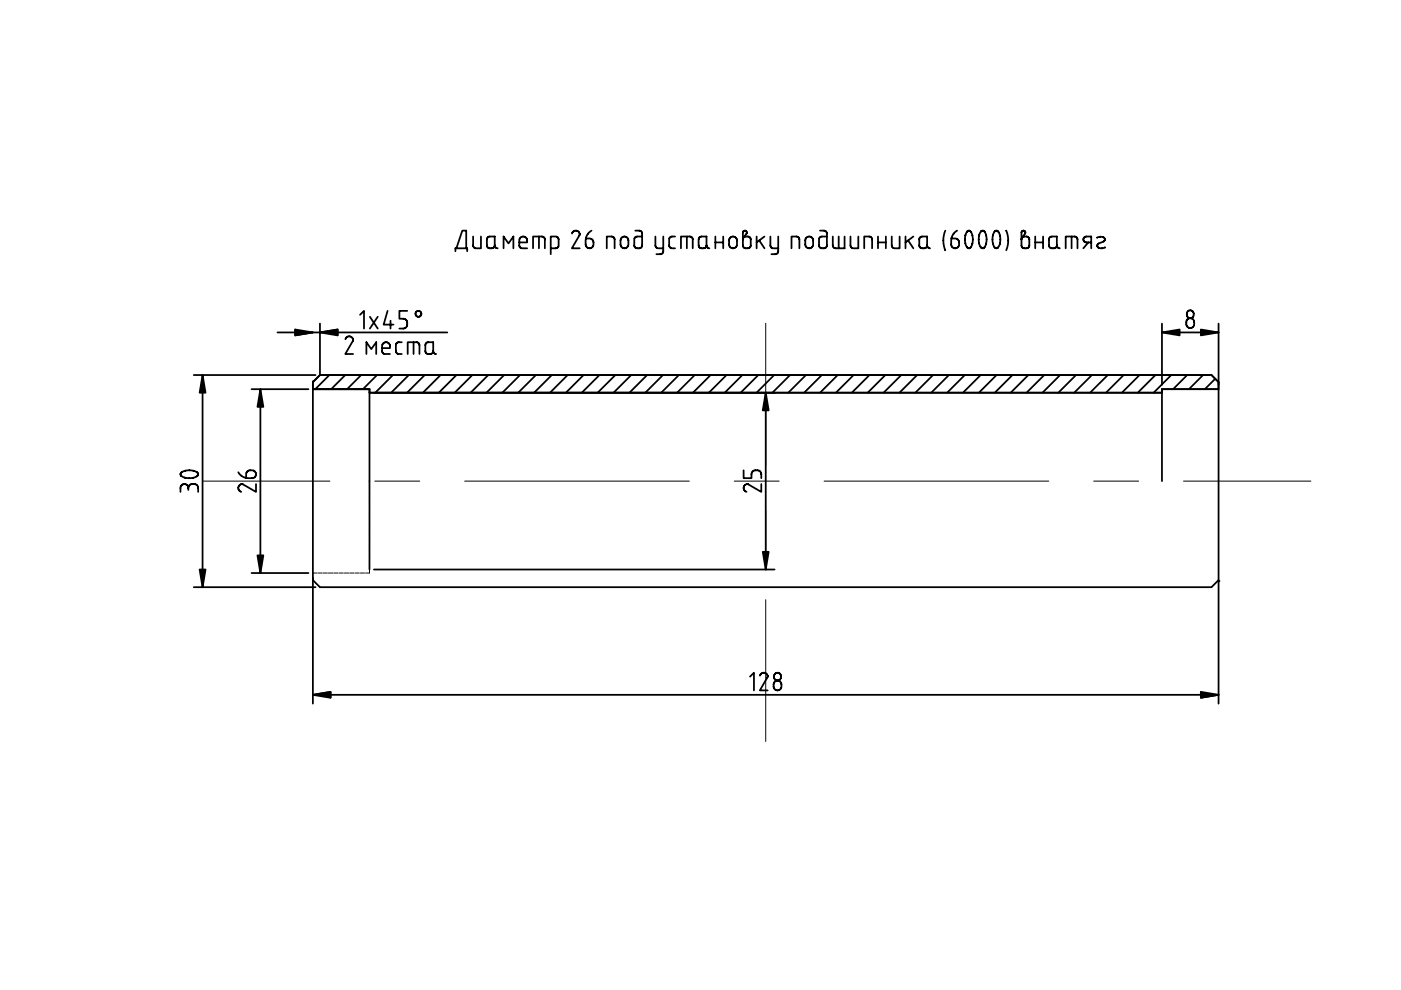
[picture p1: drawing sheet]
<svg xmlns="http://www.w3.org/2000/svg" width="297mm" height="210mm" viewBox="0 0 297 210" stroke-linecap="round" stroke-linejoin="round" font-family="sans-serif">
<g fill="none" stroke="#000" stroke-width=".37">
<path d="M96.6 53.3v-.7h2.5v.7M96.8 52.6l1.2-3.7h.8v3.7M100.3 50.1v1.9a.62 .62 0 0 0 .6 .6h1.1v-2.5M103.4 50.3l.4-.1 1.1-.1v1.9a.62 .62 0 0 1-.6 .6h-.4a.62 .62 0 0 1-.7-.6v-1.3zM104.9 52a.62 .62 0 0 0 .6 .6M106.8 52.6v-2.5l1 1.5 1.1-1.5v2.5M110.1 51.4h1.7v-.4a.83 .83 0 0 0-.9-.9 .83 .83 0 0 0-.8 .9v1a.62 .62 0 0 0 .6 .6h1.1M113 52.6v-2.5h1.9a.62 .62 0 0 1 .6 .7v1.8M114.3 50.1v2.5M116.8 52.6h1a.62 .62 0 0 0 .6-.6v-1.2a.62 .62 0 0 0-.6-.7h-1v3.8M121.3 49.5a.81 .81 0 0 1 .9-.6 .81 .81 0 0 1 .7 1l-1.7 2.7h1.7M125.4 48.9a2.5 2.5 0 0 0-1.2 2.2v.7a.83 .83 0 0 0 .8 .8 .83 .83 0 0 0 .8-.8v-.4a.83 .83 0 0 0-.8-.8h-.8"/>
<path d="M128.6 52.6v-2.5h1.1a.62 .62 0 0 1 .6 .7v1.8M131.8 50.4a.83 .83 0 0 1 .9-.2 .83 .83 0 0 1 .5 .8v.8a.83 .83 0 0 1-.8 .8 .83 .83 0 0 1-.8-.8v-1zM134.7 48.9h.8a.62 .62 0 0 1 .6 .6v2.5a.62 .62 0 0 1-.6 .6h-.4a.62 .62 0 0 1-.6-.6v-1.2a.62 .62 0 0 1 .6-.7h1M139 50.1v1.9a.62 .62 0 0 0 .6 .6h1M140.6 50.1v3.2a.62 .62 0 0 1-.6 .6h-.8M143.1 50.1h-.6a.62 .62 0 0 0-.6 .7v1.2a.62 .62 0 0 0 .6 .6h.6M144.4 52.6v-2.5h1.9a.62 .62 0 0 1 .6 .7v1.8M145.6 50.1v2.5M148.3 50.3l.4-.1 1.1-.1v1.9a.62 .62 0 0 1-.6 .6h-.4a.62 .62 0 0 1-.7-.6v-1.3zM149.8 52a.62 .62 0 0 0 .6 .6M151.7 50.1v2.5M151.7 51.4h1.6"/>
<path d="M153.3 50.1v2.5M154.8 50.4a.83 .83 0 0 1 .9-.2 .83 .83 0 0 1 .6 .8v.8a.83 .83 0 0 1-.9 .8 .83 .83 0 0 1-.8-.8v-1zM157.6 50.4l.7-1v-.3l-.3-.2-.3 .1-.2 .2v1.6M157.7 50.3l.8-.2a.62 .62 0 0 1 .7 .7v1.2a.62 .62 0 0 1-.7 .6h-.4a.62 .62 0 0 1-.6-.6v-1.3zM160.4 50.1v2.5M161 51l1.1 1.6M162.1 50.1l-1.7 1.3M163.3 50.1v1.9a.62 .62 0 0 0 .7 .6h1M165 50.1v3.2a.62 .62 0 0 1-.6 .6h-.9M167.8 52.6v-2.5h1.1a.62 .62 0 0 1 .6 .7v1.8M171 50.4a.83 .83 0 0 1 .9-.2 .83 .83 0 0 1 .5 .8v.8a.83 .83 0 0 1-.8 .8 .83 .83 0 0 1-.9-.8v-1zM173.9 48.9h.8a.62 .62 0 0 1 .6 .6v2.5a.62 .62 0 0 1-.6 .6h-.4a.62 .62 0 0 1-.7-.6v-1.2a.62 .62 0 0 1 .7-.7h1"/>
<path d="M176.6 50.1v1.9a.62 .62 0 0 0 .6 .6h1.9v-2.5M177.8 50.1v2.5M180.3 50.1v1.9a.62 .62 0 0 0 .6 .6h1.1v-2.5M183.2 52.6v-2.5h1.1a.62 .62 0 0 1 .6 .7v1.8M186.2 51.4h1.6M186.2 50.1v2.5M187.8 50.1v2.5M189.1 50.1v1.9a.62 .62 0 0 0 .6 .6h1v-2.5M192 50.1v2.5M192.5 51l1.2 1.6M193.7 50.1l-1.7 1.3M195.1 50.3l.4-.1 1.1-.1v1.9a.62 .62 0 0 1-.7 .6h-.4a.62 .62 0 0 1-.6-.6v-1.3z"/>
<path d="M196.6 52a.62 .62 0 0 0 .6 .6M200.4 53h.1M200.4 48.9a5.4 5.4 0 0 0 0 4.1M202.9 48.9a2.5 2.5 0 0 0-1.2 2.2v.7a.83 .83 0 0 0 .8 .8 .83 .83 0 0 0 .8-.8v-.4a.83 .83 0 0 0-.8-.8h-.8M205.1 49l.5-.1a2.71 2.71 0 0 1-.1 3.7h-.2a2.96 2.96 0 0 1-.2-3.6zM208 49l.5-.1a2.71 2.71 0 0 1-.1 3.7h-.2a2.96 2.96 0 0 1-.2-3.6zM210.9 49l.5-.1a2.71 2.71 0 0 1-.1 3.7h-.2a2.96 2.96 0 0 1-.2-3.6zM213.3 48.9h.1M213.3 48.9a5.4 5.4 0 0 1 0 4.2M216.7 50.4l.7-1-.1-.3-.2-.2-.3 .1-.2 .2v1.6M216.8 50.3l.8-.2a.62 .62 0 0 1 .6 .7v1.2a.62 .62 0 0 1-.6 .6h-.4a.62 .62 0 0 1-.6-.6v-1.3zM219.5 51.4h1.7"/>
<path d="M219.5 50.1v2.5M221.2 50.1v2.5M222.6 50.3l.4-.1 1.1-.1v1.9a.62 .62 0 0 1-.7 .6h-.4a.62 .62 0 0 1-.6-.6v-1.3zM224.1 52a.62 .62 0 0 0 .6 .6M225.9 52.6v-2.5h1.9a.62 .62 0 0 1 .6 .7v1.8M227.2 50.1v2.5M230.7 51.4l-1 1.2M231.4 51.4h-1.1a.62 .62 0 0 1-.6-.6 .62 .62 0 0 1 .6-.7h1.1v2.5M232.6 50.4a1.02 1.02 0 0 1 1.6 .3l-.1 .4-1.3 .6-.1 .6a1.11 1.11 0 0 0 1.6 .2M234.3 52.5h.1M41.1 79.5h25.8M42.9 79.5v45"/>
<path d="M58.8 70.5h36M62.6 69.9l3.7 .6-3.7 .6zM67.8 70.5l3.8-.6v1.2zM67.8 68.6v10.7M69.8 79.5l-3 3M73.2 79.5l-3 3M73.2 71.9a.81 .81 0 0 1 1-.6 .81 .81 0 0 1 .6 1l-1.6 2.8h1.7M76.3 66.7l.9-.8v3.8M76.6 79.5l-3 3M77.7 75.1v-2.5l1 1.4 1.1-1.4v2.5M78.4 67.2l1.7 2.5M79.9 79.5l-3 3"/>
<path d="M80.1 67.2l-1.7 2.5M81 73.8h1.7v-.4a.83 .83 0 0 0-.9-.8 .83 .83 0 0 0-.8 .8v1a.62 .62 0 0 0 .6 .7h1.1M82.2 65.9l-.9 2.9h2.1M82.8 68v1.7M83.3 79.5l-3.7 3.8M85.2 72.6h-.6a.62 .62 0 0 0-.7 .6v1.2a.62 .62 0 0 0 .7 .7h.6M86.3 65.9h-1.6v1.7h.8a.83 .83 0 0 1 .8 .8v.4a.83 .83 0 0 1-.8 .9h-.8M86.4 75.1v-2.5h1.9a.62 .62 0 0 1 .6 .6v1.9M86.7 79.5l-3.8 3.8M87.7 72.6v2.5M90 79.5l-3.7 3.8M90.4 72.7l.3-.1h1.2v1.8a.62 .62 0 0 1-.7 .7h-.4a.62 .62 0 0 1-.6-.7v-1.3z"/>
<path d="M91.9 74.4a.62 .62 0 0 0 .6 .7M93.4 79.5l-3.7 3.8M96.8 79.5l-3.8 3.8M100.2 79.5l-3.8 3.8M103.5 79.5l-3.7 3.8M106.9 79.5l-3.8 3.8M110.3 79.5l-3.8 3.8M113.6 79.5l-3.7 3.8M117 79.5l-3.8 3.8M120.4 79.5l-3.8 3.8M123.7 79.5l-3.7 3.8M127.1 79.5l-3.8 3.8"/>
<path d="M130.5 79.5l-3.8 3.8M133.8 79.5l-3.7 3.8M137.2 79.5l-3.8 3.8M140.6 79.5l-3.8 3.8M143.9 79.5l-3.7 3.8M147.3 79.5l-3.7 3.8M150.7 79.5l-3.8 3.8M154 79.5l-3.7 3.8M157.4 79.5l-3.7 3.8M160.8 79.5l-3.8 3.8M164.1 79.5l-3.7 3.8M167.5 79.5l-3.7 3.8"/>
<path d="M170.9 79.5l-3.8 3.8M174.2 79.5l-3.7 3.8M177.6 79.5l-3.7 3.8M181 79.5l-3.8 3.8M184.3 79.5l-3.7 3.8M187.7 79.5l-3.7 3.8M191.1 79.5l-3.8 3.8M194.5 79.5l-3.8 3.8M197.8 79.5l-3.7 3.8M201.2 79.5l-3.8 3.8M204.6 79.5l-3.8 3.8M207.9 79.5l-3.7 3.8"/>
<path d="M211.3 79.5l-3.8 3.8M214.7 79.5l-3.8 3.8M218 79.5l-3.7 3.8M221.4 79.5l-3.8 3.8M224.8 79.5l-3.8 3.8M228.1 79.5l-3.7 3.8M231.5 79.5l-3.7 3.8M234.9 79.5l-3.8 3.8M238.2 79.5l-3.7 3.8M241.6 79.5l-3.7 3.8M245 79.5l-3.8 3.8M246.4 68.6v13"/>
<path d="M246.4 70.5h12M248.3 79.5l-3.7 3.8M251.7 79.5l-3 3M251.8 67.7a.83 .83 0 0 1 .9-.2 .83 .83 0 0 1 .5 .8v.4a.83 .83 0 0 1-.8 .8 .83 .83 0 0 1-.9-.8v-.6zM255.1 79.5l-3 3M258.4 68.6v54.4l-1.5 1.5h-189.1l-1.5-1.5M53.3 82.5h12.1M55.2 82.5v39M66.3 81l1.5-1.5h189.1l1.5 1.5v1.5h-12v.8h-168.1v-.8h-12zM66.3 82.5h12v38.2M66.3 80.8v68.4M66.3 81l1.5-1.5h189.1l1.5 1.5"/>
<path d="M78.3 83.3h168.1M157.7 99.7v1.7h1.6v-.8a.83 .83 0 0 1 .9-.9h.4a.83 .83 0 0 1 .8 .9v.8M162.3 83.3v37.4M257.7 80.3l-2.3 2.2M258.4 82.5h-12v19.5M38.5 100.9h.1M38.5 100.9l.8 .4M39.9 103.5a.83 .83 0 0 0-.8-.9 .83 .83 0 0 0-.8 .9v.8M39.9 103.5a.83 .83 0 0 1 .9-.9h.4a.83 .83 0 0 1 .8 .9v.8M39.9 103.5v.4M41.8 100.2a2.65 2.65 0 0 0-3.5 .3l.2 .4M41.8 100.2h.1"/>
<path d="M41.8 100.2l.2 .5a1.71 1.71 0 0 1-1.9 .7l-.8-.1M50.5 100.1a2.5 2.5 0 0 0 2.2 1.3h.7a.83 .83 0 0 0 .9-.8 .83 .83 0 0 0-.9-.9h-.4a.83 .83 0 0 0-.8 .9v.7M54.3 102.6v1.7l-2.8-1.6-.3-.1a.83 .83 0 0 0-.7 .8 .83 .83 0 0 0 .6 .9M161.4 102.6v1.7l-2.8-1.6-.3-.1a.83 .83 0 0 0-.6 .8 .83 .83 0 0 0 .6 .9M41.1 124.5h25.8M53.3 121.5h12.1M79.3 120.7h84.9M258.4 123.2v26M66.3 147.3l3.8-.6v1.2zM66.3 147.3h192.1M159 143.5l.8-.9v3.8M161.1 143.3a.81 .81 0 0 1 1-.7 .81 .81 0 0 1 .6 1l-1.6 2.8h1.7"/>
<path d="M164.3 144.5a.83 .83 0 0 1 .9-.1 .83 .83 0 0 1 .5 .7v.4a.83 .83 0 0 1-.9 .9 .83 .83 0 0 1-.8-.9v-.5zM254.6 146.7l3.8 .6-3.8 .6z"/>
<circle cx="88.7" cy="66.5" r=".62"/>
<circle cx="252.4" cy="66.7" r=".8"/>
<circle cx="164.8" cy="143.5" r=".8"/>
</g>
<g fill="none" stroke="#000" stroke-width=".21">
<path d="M162.3 68.5v30.1M42.9 102h27M78.3 102v.6M78.3 102.9v.9M78.3 104v.9M78.3 105.1v.9M78.3 106.2v.9M78.3 107.4v.9M78.3 108.5v.9M78.3 109.6v.9M78.3 110.7v.9M78.3 111.9v.9"/>
<path d="M78.3 113v.9M78.3 114.1v.9M78.3 115.2v.9M78.3 116.4v.9M78.3 117.5v.9M78.3 118.6v.9M78.3 119.7v.9M79.5 102h9.5M98.5 102h47.6M155.7 102h9.5M162.3 108.1v9.5M174.7 102h47.7"/>
<path d="M231.9 102h9.5M250.9 102h27M66.3 121.5h.9M67.4 121.5h.9M68.5 121.5h.9M69.6 121.5h.9M70.8 121.5h.9M71.9 121.5h.9M73 121.5h.9M74.1 121.5h.9M75.3 121.5h.9M76.4 121.5h.9"/>
<path d="M78.3 120.9v.6h-.8M162.3 127.2v30"/>
</g>
<path d="M42.9 79.5l.7 3.8h-1.3zM62.6 69.9l3.7 .6-3.7 .6zM67.8 70.5l3.8-.6v1.2zM246.4 70.5l3.7-.6v1.2zM254.6 69.9l3.8 .6-3.8 .6zM55.2 82.5l.6 3.8h-1.2zM162.3 83.3l.7 3.7h-1.3zM42.3 120.8h1.3l-.7 3.7zM54.6 117.8h1.2l-.6 3.7zM161.7 117h1.3l-.7 3.8zM66.3 147.3l3.8-.6v1.2zM254.6 146.7l3.8 .6-3.8 .6z" fill="#000"/>
<path d="M42.9 79.5l.7 3.8h-1.3zM62.6 69.9l3.7 .6-3.7 .6zM67.8 70.5l3.8-.6v1.2zM246.4 70.5l3.7-.6v1.2zM254.6 69.9l3.8 .6-3.8 .6zM55.2 82.5l.6 3.8h-1.2zM162.3 83.3l.7 3.7h-1.3zM42.3 120.7h1.3l-.7 3.8zM54.6 117.8h1.2l-.6 3.7zM161.7 117h1.3l-.7 3.7zM66.3 147.3l3.8-.6v1.2zM254.6 146.7l3.8 .6-3.8 .6z" fill="#000" stroke="#000" stroke-width=".37"/>
<circle cx="258.4" cy="123.2" r=".19" fill="#000"/>
</svg>
